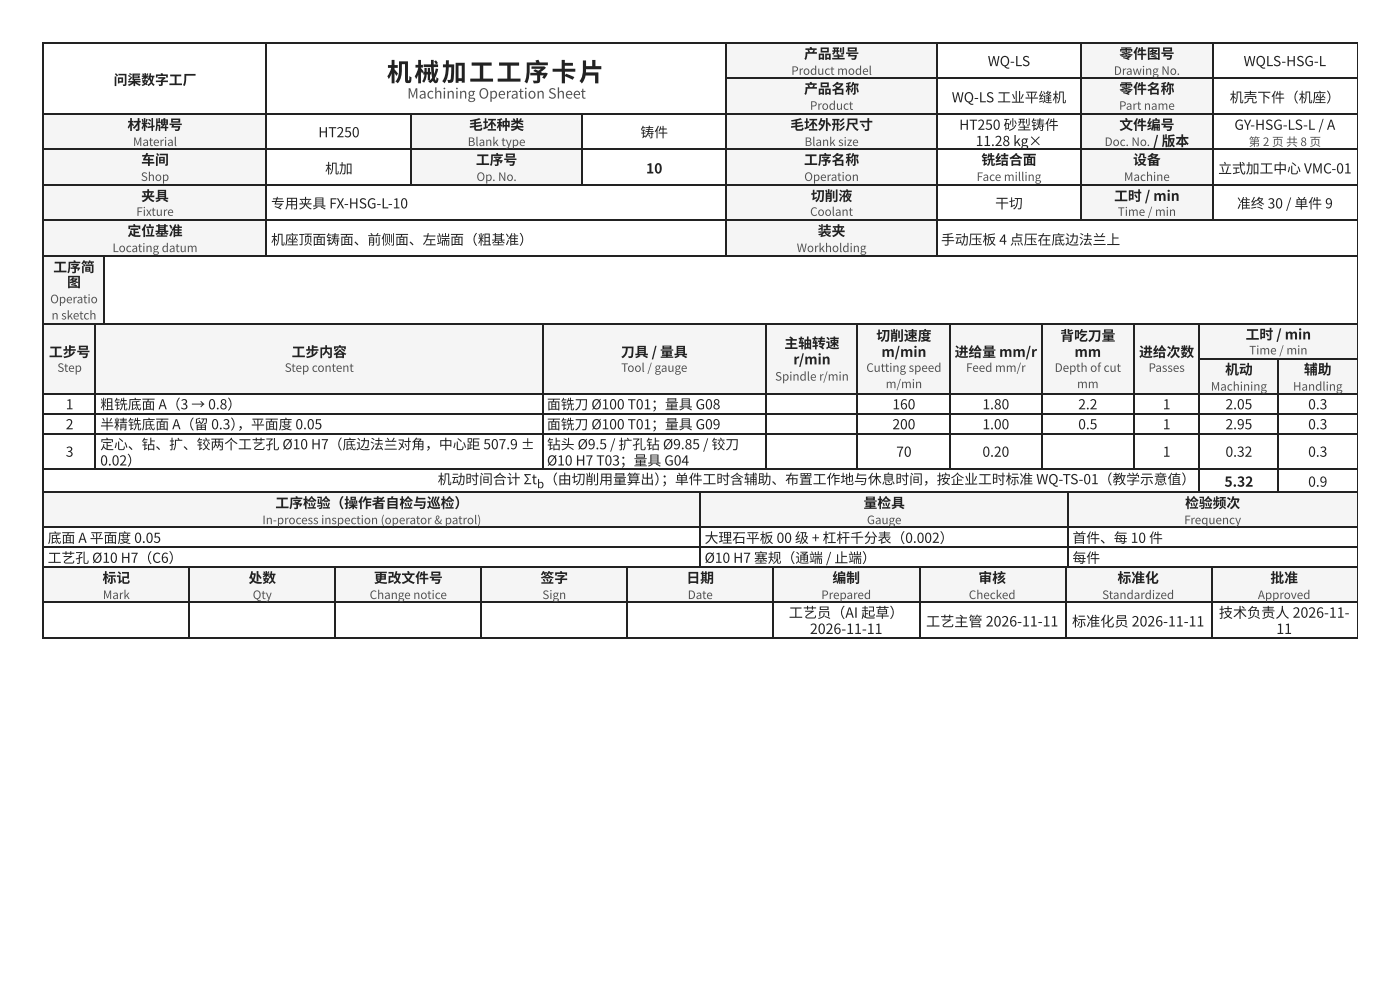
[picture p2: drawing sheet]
<svg xmlns="http://www.w3.org/2000/svg" width="297mm" height="210mm" viewBox="0 0 297 210" stroke-linecap="round" stroke-linejoin="round" font-family="sans-serif">
<defs><g id="words">
<text font-size="5.3" fill="#1d2327" x="82.1" y="17.2">机械加工 工 序卡片</text>
<text font-size="3" fill="#4a5560" x="86.4" y="20.9">Machining Operation Sheet</text>
<g font-size="3" fill="#1d2327">
<text x="167.3" y="131">工艺员（AI 起草）</text>
<text x="258.6" y="131">技术负责人 2026-11-</text>
<text x="171.8" y="134.4">2026-11-11</text>
<text x="196.5" y="132.8">工艺主管 2026-11-11</text>
<text x="227.4" y="132.8">标准化员 2026-11-11</text>
<text x="270.8" y="134.4">11</text>
</g>
<g font-size="2.9" fill="#1d2327">
<text x="24.1" y="18">问渠数字工厂</text>
<text x="170.6" y="12.4">产品型号</text>
<text x="209.6" y="14">WQ-LS</text>
<text x="237.5" y="12.4">零件图号</text>
<text x="263.8" y="14">WQLS-HSG-L</text>
<text x="170.6" y="19.8">产品名称</text>
<text x="201.9" y="21.7">WQ-LS 工业平缝机</text>
<text x="237.5" y="19.8">零件名称</text>
<text x="260.9" y="21.7">机壳下件（机座）</text>
<text x="27" y="27.5">材料牌号</text>
<text x="67.5" y="29.1">HT250</text>
<text x="99.5" y="27.5">毛坯种类</text>
<text x="135.9" y="29.1">铸件</text>
<text x="167.7" y="27.5">毛坯外形尺寸</text>
<text x="203.5" y="27.5">HT250 砂型铸件</text>
<text x="237.5" y="27.5">文件编号</text>
<text x="261.9" y="27.5">GY-HSG-LS-L / A</text>
<text x="30" y="34.9">车间</text>
<text x="101" y="34.9">工序号</text>
<text x="170.6" y="34.9">工序名称</text>
<text x="207" y="31">11.28 kg×</text>
<text x="208.2" y="34.9">铣结合面</text>
<text x="240.4" y="34.9">设备</text>
<text x="244.6" y="31">/ 版本</text>
<text x="69" y="36.8">机加</text>
<text x="137.1" y="36.8">10</text>
<text x="258.4" y="36.8">立式加工中心 VMC-01</text>
<text x="30" y="42.6">夹具</text>
<text x="57.5" y="44.2">专用夹具 FX-HSG-L-10</text>
<text x="172" y="42.6">切削液</text>
<text x="211.1" y="44.2">干切</text>
<text x="236.4" y="42.6">工时 / min</text>
<text x="262.4" y="44.2">准终 30 / 单件 9</text>
<text x="27" y="50">定位基准</text>
<text x="57.5" y="51.9">机座顶面铸面、前侧面、左端面（粗基准）</text>
<text x="173.5" y="50">装夹</text>
<text x="199.6" y="51.9">手动压板 4 点压在底边法兰上</text>
<text x="11.3" y="57.7">工序简</text>
<text x="14.2" y="60.9">图</text>
<text x="264.3" y="72">工时 / min</text>
<text x="10.4" y="75.7">工步号</text>
<text x="61.9" y="75.7">工步内容</text>
<text x="131.7" y="75.7">刀具 / 量具</text>
<text x="166.4" y="73.8">主轴转速</text>
<text x="168.3" y="77.3">r/min</text>
<text x="185.9" y="72.2">切削速度</text>
<text x="187" y="75.7">m/min</text>
<text x="202.5" y="75.7">进给量 mm/r</text>
<text x="224.9" y="72.2">背吃刀量</text>
<text x="228" y="75.7">mm</text>
<text x="241.7" y="75.7">进给次数</text>
<text x="259.9" y="79.4">机动</text>
<text x="276.6" y="79.4">辅助</text>
<text x="14" y="86.8">1</text>
<text x="21.3" y="86.8">粗铣底面 A（3 → 0.8）</text>
<text x="116" y="86.8">面铣刀 Ø100 T01；量具 G08</text>
<text x="189.3" y="86.8">160</text>
<text x="208.4" y="86.8">1.80</text>
<text x="228.7" y="86.8">2.2</text>
<text x="246.7" y="86.8">1</text>
<text x="260" y="86.8">2.05</text>
<text x="277.5" y="86.8">0.3</text>
<text x="14" y="91">2</text>
<text x="21.3" y="91">半精铣底面 A（留 0.3）</text>
<text x="21.3" y="95.2">定心、钻、扩、铰两个工艺孔 Ø10 H7（底边法兰对角 ，中心距 507.9 ±</text>
<text x="50.3" y="91">，平面度 0.05</text>
<text x="116" y="91">面铣刀 Ø100 T01；量具 G09</text>
<text x="116" y="95.2">钻头 Ø9.5 / 扩孔钻 Ø9.85 / 铰刀</text>
<text x="189.3" y="91">200</text>
<text x="208.4" y="91">1.00</text>
<text x="228.7" y="91">0.5</text>
<text x="246.7" y="91">1</text>
<text x="260" y="91">2.95</text>
<text x="277.5" y="91">0.3</text>
<text x="14" y="96.8">3</text>
<text x="21.3" y="98.7">0.02）</text>
<text x="116" y="98.7">Ø10 H7 T03；量具 G04</text>
<text x="190.1" y="96.8">70</text>
<text x="208.4" y="96.8">0.20</text>
<text x="246.7" y="96.8">1</text>
<text x="260" y="96.8">0.32</text>
<text x="277.5" y="96.8">0.3</text>
<text x="58.4" y="107.7">工序检验（操作者自 检与巡检）</text>
<text x="92.9" y="102.7">机动时间合计 Σt （由切削用量算出）</text>
<text x="140.3" y="102.7">；单件工时含辅助、布置工作地与休息时间，按企业工时标准 WQ-TS-01（教学示意值）</text>
<text x="183.2" y="107.7">量检具</text>
<text x="251.4" y="107.7">检验频次</text>
<text x="259.8" y="103.2">5.32</text>
<text x="277.5" y="103.2">0.9</text>
<text x="10.1" y="115.1">底面 A 平面度 0.05</text>
<text x="10.1" y="119.3">工艺孔 Ø10 H7（C6）</text>
<text x="149.5" y="115.1">大理石平板 00 级 + 杠杆千分表（0.002）</text>
<text x="149.5" y="119.3">Ø10 H7 塞规（通端 / 止端）</text>
<text x="227.5" y="115.1">首件、每 10 件</text>
<text x="227.5" y="119.3">每件</text>
<text x="21.8" y="123.6">标记</text>
<text x="52.7" y="123.6">处数</text>
<text x="79.3" y="123.6">更改文件号</text>
<text x="114.7" y="123.6">签字</text>
<text x="145.6" y="123.6">日 期</text>
<text x="176.6" y="123.6">编制</text>
<text x="207.6" y="123.6">审核</text>
<text x="237.1" y="123.6">标准化</text>
<text x="269.5" y="123.6">批准</text>
</g>
<g font-size="2.5" fill="#4a5560">
<text x="167.9" y="15.9">Product model</text>
<text x="236.3" y="15.9">Drawing No.</text>
<text x="171.8" y="23.3">Product</text>
<text x="237.4" y="23.3">Part name</text>
<text x="28.2" y="31">Material</text>
<text x="99.2" y="31">Blank type</text>
<text x="170.7" y="31">Blank size</text>
<text x="234.3" y="31">Doc. No.</text>
<text x="264.9" y="31">第 2 页 共 8 页</text>
<text x="29.9" y="38.4">Shop</text>
<text x="101.1" y="38.4">Op. No.</text>
<text x="170.6" y="38.4">Operation</text>
<text x="207.2" y="38.4">Face milling</text>
<text x="238.5" y="38.4">Machine</text>
<text x="28.9" y="45.8">Fixture</text>
<text x="171.9" y="45.8">Coolant</text>
<text x="237.1" y="45.8">Time / min</text>
<text x="23.9" y="53.4">Locating datum</text>
<text x="169" y="53.4">Workholding</text>
<text x="10.7" y="64.3">Operatio</text>
<text x="10.9" y="67.7">n sketch</text>
<text x="265" y="75.1">Time / min</text>
<text x="12.2" y="78.8">Step</text>
<text x="60.4" y="78.8">Step content</text>
<text x="131.8" y="78.8">Tool / gauge</text>
<text x="164.4" y="80.7">Spindle r/min</text>
<text x="183.8" y="78.8">Cutting speed</text>
<text x="187.9" y="82.3">m/min</text>
<text x="204.9" y="78.8">Feed mm/r</text>
<text x="223.7" y="78.8">Depth of cut</text>
<text x="228.5" y="82.3">mm</text>
<text x="243.7" y="78.8">Passes</text>
<text x="256.9" y="82.8">Machining</text>
<text x="274.3" y="82.8">Handling</text>
<text x="55.7" y="111.1">In-process inspection (operator &amp; patrol)</text>
<text x="183.9" y="111.1">Gauge</text>
<text x="251.2" y="111.1">Frequency</text>
<text x="21.8" y="127">Mark</text>
<text x="53.6" y="127">Qty</text>
<text x="78.4" y="127">Change notice</text>
<text x="115.1" y="127">Sign</text>
<text x="145.9" y="127">Date</text>
<text x="174.2" y="127">Prepared</text>
<text x="205.5" y="127">Checked</text>
<text x="233.8" y="127">Standardized</text>
<text x="266.9" y="127">Approved</text>
</g>
<text font-size="2.4" fill="#1d2327" x="113.9" y="103.5">b</text>
</g></defs>
<g fill="#f3f5f6">
<path d="M154.3 9.3h44.4v7.4h-44.4z"/>
<path d="M229.4 9.3h27.8v7.4h-27.8z"/>
<path d="M154.3 16.7h44.4v7.4h-44.4z"/>
<path d="M229.4 16.7h27.8v7.4h-27.8z"/>
<path d="M9.3 24.1h47.3v7.6h-47.3z"/>
<path d="M87.3 24.1h36.3v7.6h-36.3z"/>
<path d="M154.3 24.1h44.4v7.6h-44.4z"/>
<path d="M229.4 24.1h27.8v7.6h-27.8z"/>
<path d="M9.3 31.7h47.3v7.5h-47.3z"/>
<path d="M87.3 31.7h36.3v7.5h-36.3z"/>
<path d="M154.3 31.7h44.4v7.5h-44.4z"/>
<path d="M229.4 31.7h27.8v7.5h-27.8z"/>
<path d="M9.3 39.2h47.3v7.6h-47.3z"/>
<path d="M154.3 39.2h44.4v7.6h-44.4z"/>
<path d="M229.4 39.2h27.8v7.6h-27.8z"/>
<path d="M9.3 46.8h47.3v7.4h-47.3z"/>
<path d="M154.3 46.8h44.4v7.4h-44.4z"/>
</g>
<g fill="none" stroke="#1d2327" stroke-width=".26">
<path d="M9 9.1h279M9.1 9v45.5M56.5 9v45.5M154.1 9v45.5M154.3 16.5h133.7M198.8 9v45.5M229.3 9v37.8M257.3 9v37.8M9 24.2h279M9 31.6h279M9 39.3h279M87.2 24.3v15.1"/>
<path d="M123.4 24.3v15.1M9 46.7h279M9 54.4h279"/>
</g>
<path d="M288 9v45.5" fill="none" stroke="#1d2327" stroke-width=".21"/>
<path d="M9.3 54.2h12.9v14.3h-12.9z" fill="#f3f5f6"/>
<path d="M9 54.4h279M9.1 54.2v14.6M22.1 54.2v14.6M9 68.7h279" fill="none" stroke="#1d2327" stroke-width=".26"/>
<path d="M288 54.2v14.6" fill="none" stroke="#1d2327" stroke-width=".21"/>
<g fill="#f3f5f6">
<path d="M9.3 68.5h11.1v15.1h-11.1z"/>
<path d="M20.4 68.5h94.7v15.1h-94.7z"/>
<path d="M115.1 68.5h47.4v15.1h-47.4z"/>
<path d="M162.5 68.5h19.5v15.1h-19.5z"/>
<path d="M182 68.5h19.6v15.1h-19.6z"/>
<path d="M201.6 68.5h19.3v15.1h-19.3z"/>
<path d="M220.9 68.5h19.6v15.1h-19.6z"/>
<path d="M240.5 68.5h14v15.1h-14z"/>
<path d="M254.5 68.5h33.4v7.4h-33.4z"/>
<path d="M254.5 75.9h16.7v7.7h-16.7z"/>
<path d="M271.2 75.9h16.7v7.7h-16.7z"/>
</g>
<g fill="none" stroke="#1d2327" stroke-width=".26">
<path d="M9 68.7h279M9.1 68.5v36M20.2 68.5v31M115.2 68.5v31M162.6 68.5v31M181.9 68.5v31M201.5 68.5v31M221.1 68.5v31M240.6 68.5v31M254.4 68.5v36M254.5 76.1h33.5M271.1 76.2v28.3"/>
<path d="M9 83.5h279M9 87.7h279M9 91.9h279M9 99.4h279M9 104.4h279"/>
</g>
<path d="M288 68.5v36" fill="none" stroke="#1d2327" stroke-width=".21"/>
<g fill="#f3f5f6">
<path d="M9.3 104.5h139.1v7.4h-139.1z"/>
<path d="M148.4 104.5h78.1v7.4h-78.1z"/>
<path d="M226.5 104.5h61.4v7.4h-61.4z"/>
</g>
<path d="M9 104.4h279M9 111.8h279M9 116h279M9.1 104.2v16.2M148.6 104.2v16.2M226.6 104.2v16.2M9 120.3h279" fill="none" stroke="#1d2327" stroke-width=".26"/>
<path d="M288 104.2v16.2" fill="none" stroke="#1d2327" stroke-width=".21"/>
<g fill="#f3f5f6">
<path d="M9.3 120.1h30.9v7.7h-30.9z"/>
<path d="M40.2 120.1h31v7.7h-31z"/>
<path d="M71.2 120.1h30.9v7.7h-30.9z"/>
<path d="M102.1 120.1h31v7.7h-31z"/>
<path d="M133.1 120.1h30.9v7.7h-30.9z"/>
<path d="M164 120.1h31v7.7h-31z"/>
<path d="M195 120.1h31v7.7h-31z"/>
<path d="M226 120.1h30.9v7.7h-30.9z"/>
<path d="M256.9 120.1h31v7.7h-31z"/>
</g>
<path d="M9 120.3h279M9 127.7h279M9 135.3h279M9.1 120.1v15.4M40.1 120.1v15.4M71 120.1v15.4M102 120.1v15.4M133 120.1v15.4M163.9 120.1v15.4M195.1 120.1v15.4M226.1 120.1v15.4M257 120.1v15.4" fill="none" stroke="#1d2327" stroke-width=".26"/>
<path d="M288 120.1v15.4" fill="none" stroke="#1d2327" stroke-width=".21"/>
<use href="#words"/>
</svg>
